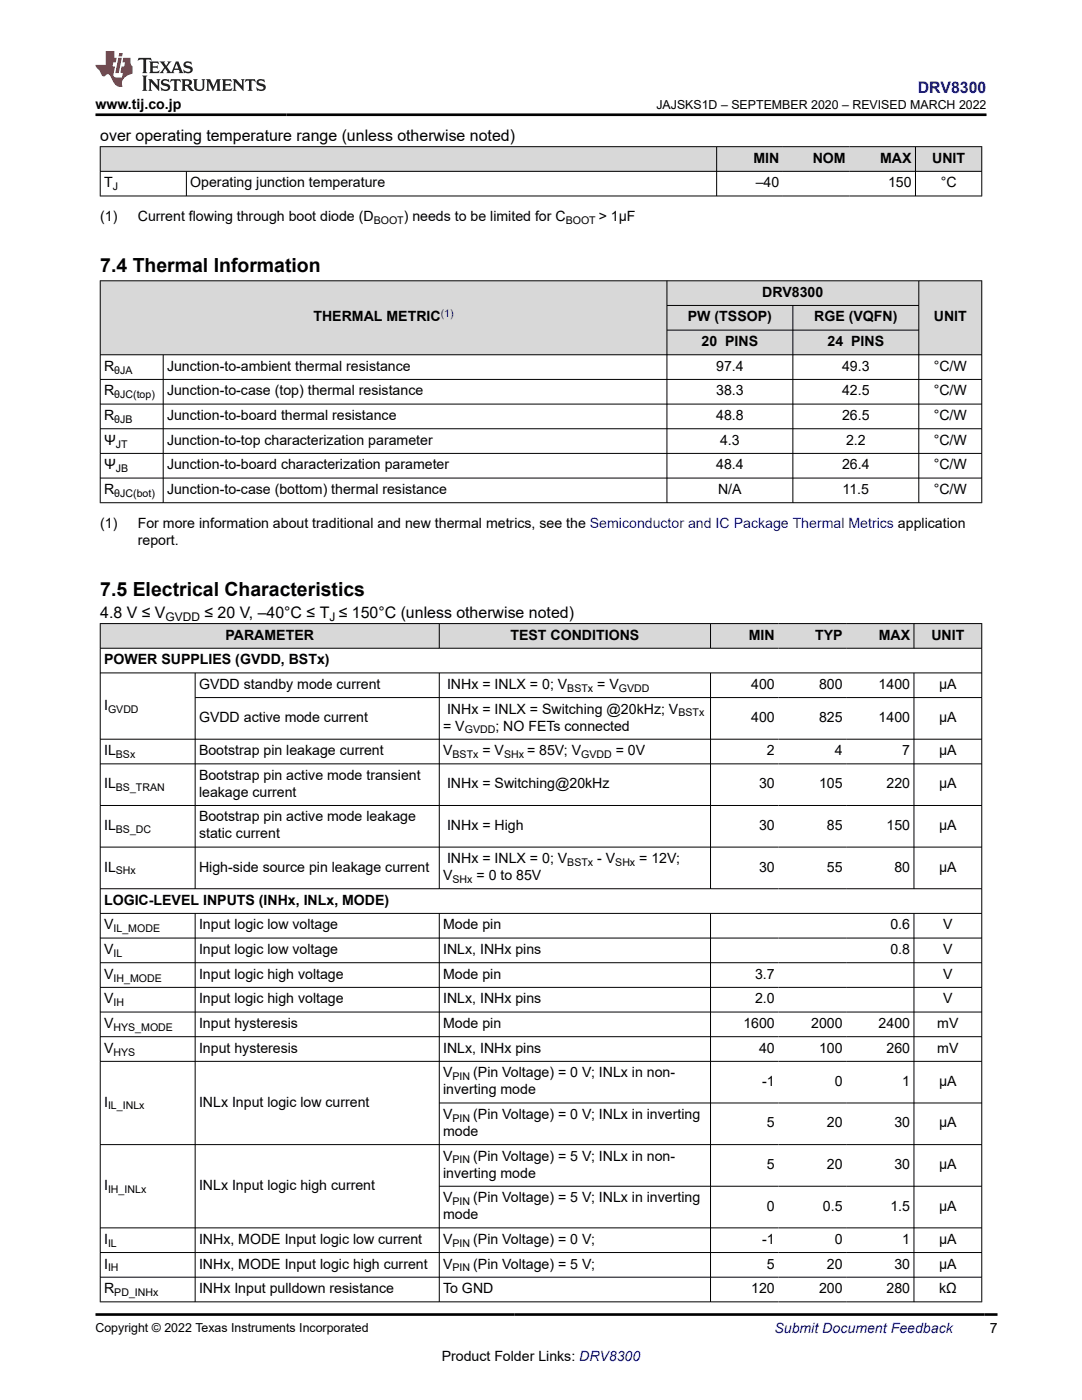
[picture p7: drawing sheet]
<svg xmlns="http://www.w3.org/2000/svg" width="216mm" height="279mm" viewBox="0 0 216 279" stroke-linecap="round" stroke-linejoin="round" font-family="sans-serif">
<defs><g id="words">
<g font-size="3.9">
<text x="20" y="54.3">7.4 Thermal Information</text>
<text x="20" y="118.9">7.5 Electrical Characteristics</text>
</g>
<text font-size="3.2" fill="#00f" x="183.1" y="18.6">DRV8300</text>
<g font-size="3.2">
<text x="20" y="28.1">over operating temperature range (unless otherwise noted)</text>
<text x="20" y="123.3">4.8 V ≤ V</text>
<text x="40.8" y="123.3">≤ 20 V, –40°C ≤ T ≤ 150°C (unless otherwise noted)</text>
</g>
<g font-size="2.8">
<text x="19" y="21.7">www.tij.co.jp</text>
<text x="150.3" y="32.5">MIN</text>
<text x="162.2" y="32.5">NOM</text>
<text x="175.6" y="32.5">MAX</text>
<text x="186" y="32.5">UNIT</text>
<text x="20.8" y="37.4">T</text>
<text x="38" y="37.4">Operating junction temperature</text>
<text x="150.8" y="37.4">–40</text>
<text x="177.2" y="37.4">150</text>
<text x="187.7" y="37.4">°C</text>
<text x="20" y="44.2">(1)</text>
<text x="27.5" y="44.2">Current flowing through boot diode (D</text>
<text x="80.6" y="44.2">) needs to be limited for C</text>
<text x="119.5" y="44.2">&gt; 1µF</text>
<text x="152.1" y="59.2">DRV8300</text>
<text x="62.5" y="64.2">THERMAL METRIC</text>
<text x="137.3" y="64.2">PW (TSSOP)</text>
<text x="162.5" y="64.2">RGE (VQFN)</text>
<text x="186.3" y="64.2">UNIT</text>
<text x="140" y="69.1">20 PINS</text>
<text x="165.1" y="69.1">24 PINS</text>
<text x="20.8" y="74">R</text>
<text x="33.3" y="74">Junction-to-ambient thermal resistance</text>
<text x="142.9" y="74">97.4</text>
<text x="168" y="74">49.3</text>
<text x="186.3" y="74">°C/W</text>
<text x="20.8" y="78.9">R</text>
<text x="20.8" y="83.8">R</text>
<text x="33.3" y="78.9">Junction-to-case (top) thermal resistance</text>
<text x="33.3" y="83.8">Junction-to-board thermal resistance</text>
<text x="142.9" y="78.9">38.3</text>
<text x="142.9" y="83.8">48.8</text>
<text x="168" y="78.9">42.5</text>
<text x="168" y="83.8">26.5</text>
<text x="186.3" y="78.9">°C/W</text>
<text x="186.3" y="83.8">°C/W</text>
<text x="20.8" y="88.8">Ψ</text>
<text x="33.3" y="88.8">Junction-to-top characterization parameter</text>
<text x="143.7" y="88.8">4.3</text>
<text x="168.8" y="88.8">2.2</text>
<text x="186.3" y="88.8">°C/W</text>
<text x="20.8" y="93.7">Ψ</text>
<text x="33.3" y="93.7">Junction-to-board characterization parameter</text>
<text x="142.9" y="93.7">48.4</text>
<text x="168" y="93.7">26.4</text>
<text x="186.3" y="93.7">°C/W</text>
<text x="20.8" y="98.6">R</text>
<text x="33.3" y="98.6">Junction-to-case (bottom) thermal resistance</text>
<text x="143.3" y="98.6">N/A</text>
<text x="168.1" y="98.6">11.5</text>
<text x="186.3" y="98.6">°C/W</text>
<text x="20" y="105.4">(1)</text>
<text x="27.5" y="105.4">For more information about traditional and new thermal metrics, see the Semiconductor and IC Package Thermal Metrics application</text>
<text x="27.5" y="108.8">report.</text>
<text x="45" y="127.6">PARAMETER</text>
<text x="101.9" y="127.6">TEST CONDITIONS</text>
<text x="149.4" y="127.6">MIN</text>
<text x="162.6" y="127.6">TYP</text>
<text x="175.3" y="127.6">MAX</text>
<text x="185.8" y="127.6">UNIT</text>
<text x="20.8" y="132.6">POWER SUPPLIES (GVDD, BSTx)</text>
<text x="39.7" y="137.5">GVDD standby mode current</text>
<text x="89.2" y="137.5">INHx = INLX = 0; V</text>
<text x="119.2" y="137.5">= V</text>
<text x="149.9" y="137.5">400</text>
<text x="163.4" y="137.5">800</text>
<text x="175.3" y="137.5">1400</text>
<text x="187.4" y="137.5">µA</text>
<text x="20.8" y="141.6">I</text>
<text x="89.2" y="142.4">INHx = INLX = Switching @20kHz; V</text>
<text x="39.7" y="144.1">GVDD active mode current</text>
<text x="88.4" y="145.8">= V</text>
<text x="98.9" y="145.8">; NO FETs connected</text>
<text x="149.9" y="144.1">400</text>
<text x="163.4" y="144.1">825</text>
<text x="175.3" y="144.1">1400</text>
<text x="187.4" y="144.1">µA</text>
<text x="20.8" y="150.7">IL</text>
<text x="39.7" y="150.7">Bootstrap pin leakage current</text>
<text x="39.7" y="155.6">Bootstrap pin active mode transient</text>
<text x="88.4" y="150.7">V</text>
<text x="96.3" y="150.7">= V</text>
<text x="105.2" y="150.7">= 85V; V</text>
<text x="122.9" y="150.7">= 0V</text>
<text x="153" y="150.7">2</text>
<text x="166.6" y="150.7">4</text>
<text x="180" y="150.7">7</text>
<text x="187.4" y="150.7">µA</text>
<text x="20.8" y="157.3">IL</text>
<text x="39.7" y="159">leakage current</text>
<text x="89.2" y="157.3">INHx = Switching@20kHz</text>
<text x="151.5" y="157.3">30</text>
<text x="163.4" y="157.3">105</text>
<text x="176.9" y="157.3">220</text>
<text x="187.4" y="157.3">µA</text>
<text x="20.8" y="165.6">IL</text>
<text x="39.7" y="163.9">Bootstrap pin active mode leakage</text>
<text x="39.7" y="167.3">static current</text>
<text x="89.2" y="165.6">INHx = High</text>
<text x="151.5" y="165.6">30</text>
<text x="165" y="165.6">85</text>
<text x="176.9" y="165.6">150</text>
<text x="187.4" y="165.6">µA</text>
<text x="20.8" y="173.9">IL</text>
<text x="39.7" y="173.9">High-side source pin leakage current</text>
<text x="89.2" y="172.3">INHx = INLX = 0; V</text>
<text x="119.2" y="172.3">- V</text>
<text x="127.6" y="172.3">= 12V;</text>
<text x="151.5" y="173.9">30</text>
<text x="165" y="173.9">55</text>
<text x="178.5" y="173.9">80</text>
<text x="187.4" y="173.9">µA</text>
<text x="88.4" y="175.6">V</text>
<text x="95.1" y="175.6">= 0 to 85V</text>
<text x="20.8" y="180.6">LOGIC-LEVEL INPUTS (INHx, INLx, MODE)</text>
<text x="20.8" y="185.5">V</text>
<text x="39.7" y="185.5">Input logic low voltage</text>
<text x="88.4" y="185.5">Mode pin</text>
<text x="177.7" y="185.5">0.6</text>
<text x="188.2" y="185.5">V</text>
<text x="20.8" y="190.4">V</text>
<text x="39.7" y="190.4">Input logic low voltage</text>
<text x="88.4" y="190.4">INLx, INHx pins</text>
<text x="177.7" y="190.4">0.8</text>
<text x="188.2" y="190.4">V</text>
<text x="20.8" y="195.3">V</text>
<text x="39.7" y="195.3">Input logic high voltage</text>
<text x="88.4" y="195.3">Mode pin</text>
<text x="150.7" y="195.3">3.7</text>
<text x="188.2" y="195.3">V</text>
<text x="20.8" y="200.2">V</text>
<text x="39.7" y="200.2">Input logic high voltage</text>
<text x="88.4" y="200.2">INLx, INHx pins</text>
<text x="150.7" y="200.2">2.0</text>
<text x="188.2" y="200.2">V</text>
<text x="20.8" y="205.2">V</text>
<text x="39.7" y="205.2">Input hysteresis</text>
<text x="88.4" y="205.2">Mode pin</text>
<text x="148.3" y="205.2">1600</text>
<text x="161.9" y="205.2">2000</text>
<text x="175.3" y="205.2">2400</text>
<text x="187" y="205.2">mV</text>
<text x="20.8" y="210.1">V</text>
<text x="39.7" y="210.1">Input hysteresis</text>
<text x="88.4" y="210.1">INLx, INHx pins</text>
<text x="88.4" y="215">V</text>
<text x="94.4" y="215">(Pin Voltage) = 0 V; INLx in non-</text>
<text x="151.5" y="210.1">40</text>
<text x="163.4" y="210.1">100</text>
<text x="176.9" y="210.1">260</text>
<text x="187" y="210.1">mV</text>
<text x="20.8" y="220.9">I</text>
<text x="39.7" y="220.9">INLx Input logic low current</text>
<text x="88.4" y="218.4">inverting mode</text>
<text x="152.1" y="216.7">-1</text>
<text x="166.6" y="216.7">0</text>
<text x="180" y="216.7">1</text>
<text x="187.4" y="216.7">µA</text>
<text x="88.4" y="226.7">mode</text>
<text x="88.4" y="223.3">V</text>
<text x="94.4" y="223.3">(Pin Voltage) = 0 V; INLx in inverting</text>
<text x="153" y="225">5</text>
<text x="165" y="225">20</text>
<text x="178.5" y="225">30</text>
<text x="187.4" y="225">µA</text>
<text x="88.4" y="231.6">V</text>
<text x="94.4" y="231.6">(Pin Voltage) = 5 V; INLx in non-</text>
<text x="153" y="233.3">5</text>
<text x="165" y="233.3">20</text>
<text x="178.5" y="233.3">30</text>
<text x="187.4" y="233.3">µA</text>
<text x="20.8" y="237.5">I</text>
<text x="39.7" y="237.5">INLx Input logic high current</text>
<text x="88.4" y="235">inverting mode</text>
<text x="88.4" y="239.9">V</text>
<text x="94.4" y="239.9">(Pin Voltage) = 5 V; INLx in inverting</text>
<text x="88.4" y="243.3">mode</text>
<text x="153" y="241.6">0</text>
<text x="164.2" y="241.6">0.5</text>
<text x="177.7" y="241.6">1.5</text>
<text x="187.4" y="241.6">µA</text>
<text x="20.8" y="248.2">I</text>
<text x="39.7" y="248.2">INHx, MODE Input logic low current</text>
<text x="88.4" y="248.2">V</text>
<text x="94.4" y="248.2">(Pin Voltage) = 0 V;</text>
<text x="152.1" y="248.2">-1</text>
<text x="166.6" y="248.2">0</text>
<text x="180" y="248.2">1</text>
<text x="187.4" y="248.2">µA</text>
<text x="20.8" y="253.2">I</text>
<text x="39.7" y="253.2">INHx, MODE Input logic high current</text>
<text x="88.4" y="253.2">V</text>
<text x="94.4" y="253.2">(Pin Voltage) = 5 V;</text>
<text x="153" y="253.2">5</text>
<text x="165" y="253.2">20</text>
<text x="178.5" y="253.2">30</text>
<text x="187.4" y="253.2">µA</text>
<text x="20.8" y="258.1">R</text>
<text x="39.7" y="258.1">INHx Input pulldown resistance</text>
<text x="88.4" y="258.1">To GND</text>
<text x="149.9" y="258.1">120</text>
<text x="163.4" y="258.1">200</text>
<text x="176.9" y="258.1">280</text>
<text x="187.4" y="258.1">kΩ</text>
<text x="197.5" y="266.1">7</text>
<text x="88.1" y="271.7">Product Folder Links: DRV8300</text>
</g>
<text font-size="2.8" fill="#00f" x="154.5" y="266.1">Submit Document Feedback</text>
<g font-size="2.5">
<text x="131" y="21.8">JAJSKS1D – SEPTEMBER 2020 – REVISED MARCH 2022</text>
<text x="19" y="265.8">Copyright © 2022 Texas Instruments Incorporated</text>
</g>
<g font-size="2.4">
<text x="33" y="123.9">GVDD</text>
<text x="65.7" y="123.9">J</text>
</g>
<g font-size="2.1">
<text x="22.5" y="37.9">J</text>
<text x="74.6" y="44.7">BOOT</text>
<text x="112.9" y="44.7">BOOT</text>
<text x="22.8" y="74.6">θJA</text>
<text x="22.8" y="79.5">θJC(top)</text>
<text x="22.8" y="84.4">θJB</text>
<text x="23.1" y="89.3">JT</text>
<text x="23.1" y="94.2">JB</text>
<text x="22.8" y="99.2">θJC(bot)</text>
<text x="21.6" y="142.2">GVDD</text>
<text x="113.2" y="138">BSTx</text>
<text x="123.5" y="138">GVDD</text>
<text x="135.4" y="143">BSTx</text>
<text x="92.7" y="146.4">GVDD</text>
<text x="23.1" y="151.3">BSx</text>
<text x="90.3" y="151.3">BSTx</text>
<text x="100.6" y="151.3">SHx</text>
<text x="116" y="151.3">GVDD</text>
<text x="23.1" y="157.9">BS_TRAN</text>
<text x="23.1" y="166.2">BS_DC</text>
<text x="113.2" y="172.8">BSTx</text>
<text x="122.8" y="172.8">SHx</text>
<text x="23.1" y="174.5">SHx</text>
<text x="90.3" y="176.2">SHx</text>
<text x="22.6" y="186">IL_MODE</text>
<text x="22.6" y="191">IL</text>
<text x="22.6" y="195.9">IH_MODE</text>
<text x="22.6" y="200.8">IH</text>
<text x="22.6" y="205.7">HYS_MODE</text>
<text x="22.6" y="210.7">HYS</text>
<text x="90.3" y="215.6">PIN</text>
<text x="21.6" y="221.4">IL_INLx</text>
<text x="90.3" y="223.9">PIN</text>
<text x="90.3" y="232.2">PIN</text>
<text x="21.6" y="238">IH_INLx</text>
<text x="90.3" y="240.5">PIN</text>
<text x="21.6" y="248.8">IL</text>
<text x="90.3" y="248.8">PIN</text>
<text x="21.6" y="253.7">IH</text>
<text x="90.3" y="253.7">PIN</text>
<text x="22.8" y="258.6">PD_INHx</text>
</g>
<text font-size="2.1" fill="#00f" x="87.9" y="63.2">(1)</text>
</g></defs>
<g fill="#d8d8d8">
<path d="M20 29.3h175.9v4.9h-175.9z" fill-rule="evenodd"/>
<path d="M20.1 29.3h122.8v4.8h-122.8z" fill-rule="evenodd"/>
<path d="M143.1 29.3h13.1v4.8h-13.1z" fill-rule="evenodd"/>
<path d="M156.2 29.3h13.2v4.8h-13.2z" fill-rule="evenodd"/>
<path d="M169.4 29.3h13.2v4.8h-13.2z" fill-rule="evenodd"/>
<path d="M182.7 29.3h13.1v4.8h-13.1z" fill-rule="evenodd"/>
</g>
<path d="M19.9 29.3h176.1M19.9 34.2h176.1M19.9 39.1h176.1M20 29.2v10M37.2 34.2v5M143 29.2v10M182.7 29.2v10M195.9 29.2v10" fill="none" stroke="#000" stroke-width=".2"/>
<g fill="#d8d8d8">
<path d="M20 56h175.9v5h-175.9z" fill-rule="evenodd"/>
<path d="M20.1 56.1h112.9v14.6h-112.9z" fill-rule="evenodd"/>
<path d="M133.1 56.1h50.2v4.8h-50.2z" fill-rule="evenodd"/>
<path d="M183.4 56.1h12.4v14.6h-12.4z" fill-rule="evenodd"/>
<path d="M133.1 61h25v4.8h-25z" fill-rule="evenodd"/>
<path d="M158.3 61h25v4.8h-25z" fill-rule="evenodd"/>
<path d="M133.1 65.9h25v4.8h-25z" fill-rule="evenodd"/>
<path d="M158.3 65.9h25v4.8h-25z" fill-rule="evenodd"/>
</g>
<g fill="none" stroke="#000" stroke-width=".2">
<path d="M19.9 56h176.1M20 56v44.4M133.1 56v44.4M183.3 56v44.4M195.9 56v44.4M19.9 70.8h176.1M19.9 75.7h176.1M32.6 70.8v29.6M133.1 61h50.3M133.1 65.9h50.3M158.2 61v39.4M19.9 80.6h176.1"/>
<path d="M19.9 85.6h176.1M19.9 90.5h176.1M19.9 95.4h176.1M19.9 100.3h176.1"/>
</g>
<g fill="#d8d8d8">
<path d="M20 124.5h175.9v4.9h-175.9z" fill-rule="evenodd"/>
<path d="M20.1 124.5h67.5v4.8h-67.5z" fill-rule="evenodd"/>
<path d="M87.7 124.5h54v4.8h-54z" fill-rule="evenodd"/>
<path d="M141.8 124.5h13.5v4.8h-13.5z" fill-rule="evenodd"/>
<path d="M155.3 124.5h13.5v4.8h-13.5z" fill-rule="evenodd"/>
<path d="M168.8 124.5h13.5v4.8h-13.5z" fill-rule="evenodd"/>
<path d="M182.4 124.5h13.4v4.8h-13.4z" fill-rule="evenodd"/>
</g>
<g fill="none" stroke="#000" stroke-width=".2">
<path d="M19.9 124.5h176.1M19.9 129.4h176.1M19.9 134.3h176.1M20 124.4v135.5M38.9 134.3v43.1M38.9 139.2h157.1M87.7 124.4v5M87.7 134.3v43.1M141.8 124.4v5M141.8 134.3v43.1M182.4 124.4v5M182.4 134.3v43.1"/>
<path d="M195.9 124.4v135.5M19.9 147.5h176.1M19.9 152.4h176.1M19.9 160.8h176.1M19.9 169.1h176.1M19.9 177.4h176.1M19.9 182.3h176.1M19.9 187.2h176.1M19.9 192.1h176.1M19.9 197.1h176.1M38.9 182.3v77.6M87.7 182.3v77.6"/>
<path d="M141.8 182.3v77.6M182.4 182.3v77.6M19.9 202h176.1M19.9 206.9h176.1M19.9 211.8h176.1M87.7 220.1h108.3M87.7 236.7h108.3M196 228.4h-176.1M19.9 250h176.1M19.9 254.9h176.1M19.9 259.8h176.1M196 245h-176.1"/>
</g>
<path d="M27.7 11.6l-.2 .5 .5-.2h.6v.1v2.2l-.2 .4h1l-.2-.4v-2.2v-.1h.5l.5 .2-.1-.5zM29.8 12.3l.2 .4v1.5l-.2 .4h1.9l.1-.6a1.08 1.08 0 0 1-1.3 .2v-.7h.6l.4 .2v-.7l-.4 .2h-.6v-.5l.2-.2a1 1 0 0 1 1 .3l-.1-.5zM31.8 12.3l1 1.1-1 1.2h.9l-.2-.2 .4-.8 .5 .8-.2 .2h1.6l-.2-.2 .1-.5h1l.1 .5-.1 .2h.9l-.2-.3-.8-2h-.5l-1 2.2-.8-1.1 .9-1.1h-.8l.2 .2-.5 .6-.3-.6 .1-.2zM35.2 12.7l.4 1h-.8zM36.8 12.4a.65 .65 0 0 0-.2 .7 .65 .65 0 0 0 .6 .5l.7 .1 .1 .3a.79 .79 0 0 1-.7 .4 .79 .79 0 0 1-.7-.5l.1 .7 .2-.1a.93 .93 0 0 0 1.1 .1 .93 .93 0 0 0 .4-1 1.46 1.46 0 0 0-1.2-.6l-.1-.3a1.09 1.09 0 0 1 1.2 .2l-.2-.6-.1 .1-.6-.2zM28.4 15.1l.2 .4v2.2l-.2 .4h1l-.2-.4v-2.2l.2-.4zM29.6 15.8l.2 .4v1.5l-.2 .4h.8l-.3-.4v-1.3l1.7 1.8v-2l.2-.4h-.8l.2 .2 .1 1.1-1.2-1.3zM32.3 15.9a.65 .65 0 0 0-.2 .8 .65 .65 0 0 0 .7 .4l.6 .2 .1 .2a.79 .79 0 0 1-.7 .4 .79 .79 0 0 1-.7-.5l.1 .7 .2-.1a.93 .93 0 0 0 1.1 .1 .93 .93 0 0 0 .4-.9 1.46 1.46 0 0 0-1.2-.6l-.1-.4a1.09 1.09 0 0 1 1.2 .2l-.2-.6-.1 .1-.6-.1zM34.1 15.8l-.1 .6a.63 .63 0 0 1 .7-.3l.1 1.6-.3 .4h1l-.2-.4v-1.6a.66 .66 0 0 1 .8 .3l-.1-.6zM36.2 15.8l.2 .4v1.5l-.2 .4h.9l-.2-.2v-.7h.5l.1 .2a.79 .79 0 0 0 1.2 .6l-1-.9a.61 .61 0 0 0 .6-.6 .61 .61 0 0 0-.5-.7zM36.9 16.1h.2a.47 .47 0 0 1 .5 .1 .47 .47 0 0 1 .1 .5l-.2 .1-.6 .1zM38.5 15.8l.2 .2a2.27 2.27 0 0 0 .4 2 1.04 1.04 0 0 0 1.7-.7v-1.3l.2-.2h-.8l.2 .4v1.1a.6 .6 0 0 1-.6 .6 .6 .6 0 0 1-.6-.6v-1.1l.3-.4zM41.1 15.8l.2 .4v1.5l-.2 .4h.7l-.2-.4v-1.4l.9 1.9 .8-1.9v1.4l-.2 .4h1l-.3-.4v-1.5l.3-.4h-.8l-.7 1.5-.7-1.5zM44.3 15.8l.2 .4v1.5l-.2 .4h1.9l.1-.6a1.09 1.09 0 0 1-1.3 .2v-.7h.6l.4 .2v-.6l-.4 .2h-.6v-.6l.2-.1a1.01 1.01 0 0 1 1 .3l-.1-.6zM46.4 15.8l.3 .4v1.5l-.3 .4h.8l-.2-.4v-1.3l1.6 1.8v-2l.2-.4h-.7l.2 .2v1.1l-1.2-1.3zM49 15.8l-.1 .6a.63 .63 0 0 1 .8-.3v1.6l-.3 .4h1l-.2-.4v-1.6a.66 .66 0 0 1 .8 .3l-.1-.6zM51.4 15.9a.65 .65 0 0 0-.2 .8 .65 .65 0 0 0 .6 .4l.6 .2 .2 .2a.79 .79 0 0 1-.8 .4 .79 .79 0 0 1-.6-.5l.1 .7 .2-.1a.93 .93 0 0 0 1 .1 .93 .93 0 0 0 .5-.9 1.46 1.46 0 0 0-1.3-.6l-.1-.4a1.09 1.09 0 0 1 1.3 .2l-.2-.6-.2 .1-.5-.1z" fill="#231f20"/>
<path d="M21.1 10.2v2.8h-2.1l.1 .3 .9 1a.95 .95 0 0 0 .9 .9 .59 .59 0 0 1 .6-.4 .59 .59 0 0 1 .5 .4l.4 .7a1.59 1.59 0 0 0 2.1 1.4 1.61 1.61 0 0 1 1-2.3l1-.3-.1-1.5a1.59 1.59 0 0 1-.4-1.7h-1.4l-.2 .9h.5l-.1 .9h-.5l-.2 1v.2l.4 .1-.2 .9h-.6a.73 .73 0 0 1-1.1-.7l.3-1.5h-.5l.2-.9h.5l.2-.9h-.5v-1.3zM23.6 11.5l-.6 3.1h.7l.6-3.1zM23.8 10.6l-.1 .6h.7l.1-.6z" fill="#ed1c24"/>
<path d="M19 22.9h177.8M19 262.3h180" fill="none" stroke="#000" stroke-width=".53"/>
<use href="#words"/>
</svg>
